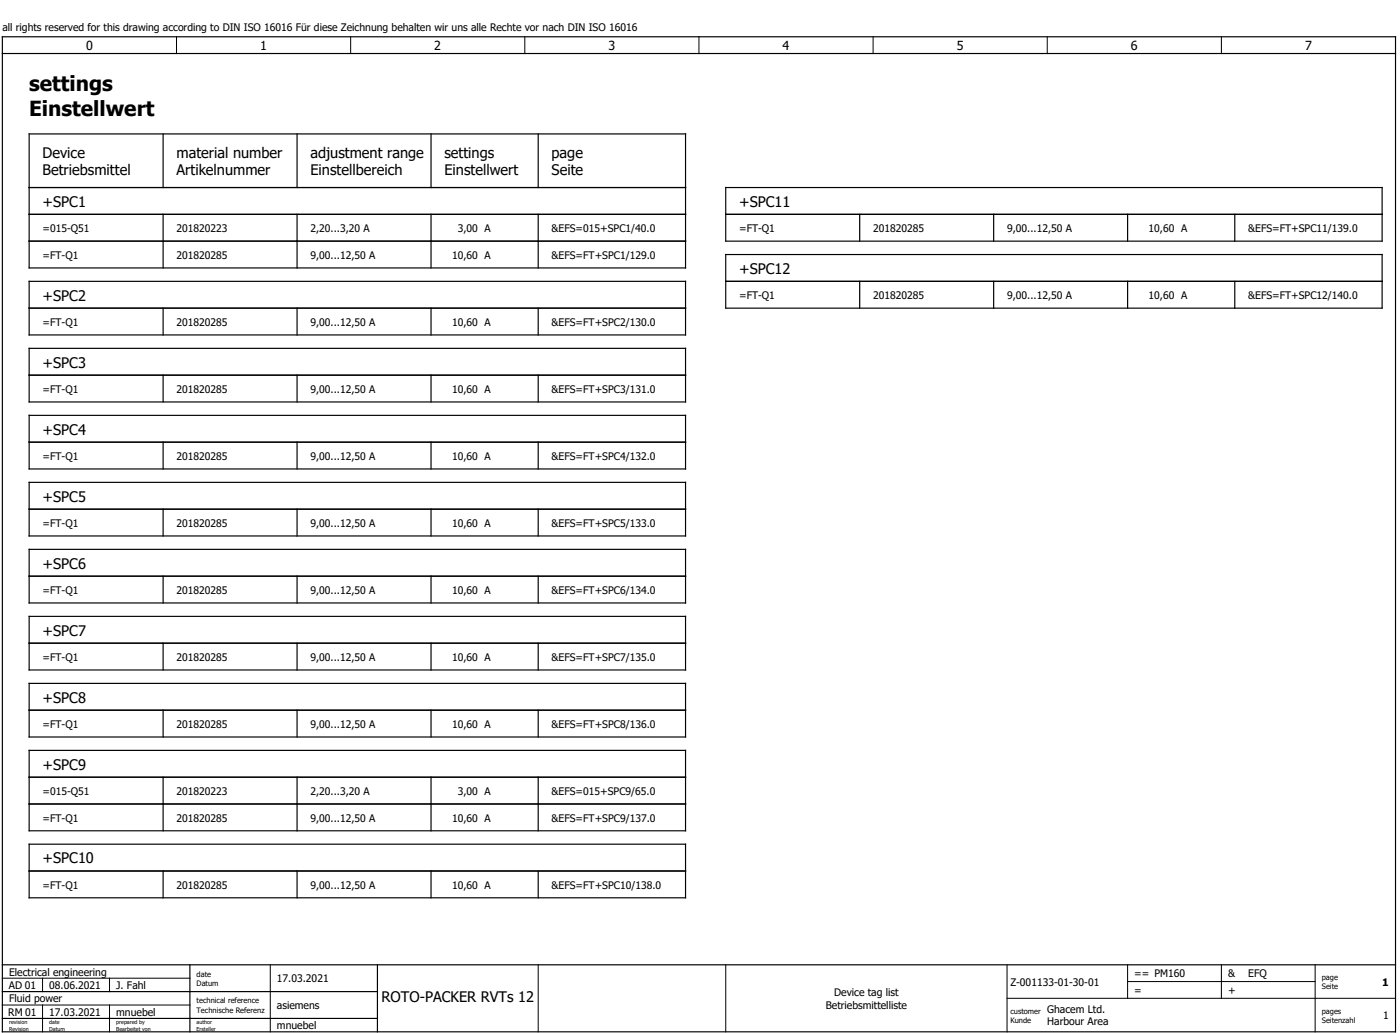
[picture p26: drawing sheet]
<svg xmlns="http://www.w3.org/2000/svg" width="418mm" height="308mm" viewBox="0 0 418 308" stroke-linecap="round" stroke-linejoin="round" font-family="sans-serif">
<defs><g id="words">
<g font-size="6.2">
<text x="8.7" y="27.2">settings</text>
<text x="8.7" y="34.7">Einstellwert</text>
</g>
<g font-size="4.3">
<text x="12.7" y="47.1">Device</text>
<text x="52.7" y="47.1">material number</text>
<text x="92.7" y="47.1">adjustment range</text>
<text x="132.7" y="47.1">settings</text>
<text x="164.7" y="47.1">page</text>
<text x="12.7" y="52.3">Betriebsmittel</text>
<text x="52.7" y="52.3">Artikelnummer</text>
<text x="92.7" y="52.3">Einstellbereich</text>
<text x="132.7" y="52.3">Einstellwert</text>
<text x="164.7" y="52.3">Seite</text>
<text x="12.7" y="61.7">+SPC1</text>
<text x="220.7" y="61.7">+SPC11</text>
<text x="220.7" y="81.7">+SPC12</text>
<text x="12.7" y="89.7">+SPC2</text>
<text x="12.7" y="109.7">+SPC3</text>
<text x="12.7" y="129.7">+SPC4</text>
<text x="12.7" y="149.7">+SPC5</text>
<text x="12.7" y="169.7">+SPC6</text>
<text x="12.7" y="189.7">+SPC7</text>
<text x="12.7" y="209.7">+SPC8</text>
<text x="12.7" y="229.7">+SPC9</text>
<text x="12.7" y="257.7">+SPC10</text>
<text x="113.9" y="299.1">ROTO-PACKER RVTs 12</text>
</g>
<g font-size="3.7">
<text x="25.7" y="15">0</text>
<text x="77.7" y="15">1</text>
<text x="129.7" y="15">2</text>
<text x="181.7" y="15">3</text>
<text x="233.7" y="15">4</text>
<text x="285.7" y="15">5</text>
<text x="337.7" y="15">6</text>
<text x="389.7" y="15">7</text>
</g>
<g font-size="3.1">
<text x=".7" y="9.3">all rights reserved for this drawing according to DIN ISO 16016 Für diese Zeichnung behalten wir uns alle Rechte vor nach DIN ISO 16016</text>
<text x="12.7" y="69.2">=015-Q51</text>
<text x="52.7" y="69.2">201820223</text>
<text x="92.7" y="69.2">2,20...3,20 A</text>
<text x="136.7" y="69.2">3,00 A</text>
<text x="164.7" y="69.2">&amp;EFS=015+SPC1/40.0</text>
<text x="220.7" y="69.2">=FT-Q1</text>
<text x="260.7" y="69.2">201820285</text>
<text x="300.7" y="69.2">9,00...12,50 A</text>
<text x="343" y="69.2">10,60 A</text>
<text x="372.7" y="69.2">&amp;EFS=FT+SPC11/139.0</text>
<text x="12.7" y="77.2">=FT-Q1</text>
<text x="52.7" y="77.2">201820285</text>
<text x="92.7" y="77.2">9,00...12,50 A</text>
<text x="135" y="77.2">10,60 A</text>
<text x="164.7" y="77.2">&amp;EFS=FT+SPC1/129.0</text>
<text x="220.7" y="89.2">=FT-Q1</text>
<text x="260.7" y="89.2">201820285</text>
<text x="300.7" y="89.2">9,00...12,50 A</text>
<text x="343" y="89.2">10,60 A</text>
<text x="372.7" y="89.2">&amp;EFS=FT+SPC12/140.0</text>
<text x="12.7" y="97.2">=FT-Q1</text>
<text x="52.7" y="97.2">201820285</text>
<text x="92.7" y="97.2">9,00...12,50 A</text>
<text x="135" y="97.2">10,60 A</text>
<text x="164.7" y="97.2">&amp;EFS=FT+SPC2/130.0</text>
<text x="12.7" y="117.2">=FT-Q1</text>
<text x="52.7" y="117.2">201820285</text>
<text x="92.7" y="117.2">9,00...12,50 A</text>
<text x="135" y="117.2">10,60 A</text>
<text x="164.7" y="117.2">&amp;EFS=FT+SPC3/131.0</text>
<text x="12.7" y="137.2">=FT-Q1</text>
<text x="52.7" y="137.2">201820285</text>
<text x="92.7" y="137.2">9,00...12,50 A</text>
<text x="135" y="137.2">10,60 A</text>
<text x="164.7" y="137.2">&amp;EFS=FT+SPC4/132.0</text>
<text x="12.7" y="157.2">=FT-Q1</text>
<text x="52.7" y="157.2">201820285</text>
<text x="92.7" y="157.2">9,00...12,50 A</text>
<text x="135" y="157.2">10,60 A</text>
<text x="164.7" y="157.2">&amp;EFS=FT+SPC5/133.0</text>
<text x="12.7" y="177.2">=FT-Q1</text>
<text x="52.7" y="177.2">201820285</text>
<text x="92.7" y="177.2">9,00...12,50 A</text>
<text x="135" y="177.2">10,60 A</text>
<text x="164.7" y="177.2">&amp;EFS=FT+SPC6/134.0</text>
<text x="12.7" y="197.2">=FT-Q1</text>
<text x="52.7" y="197.2">201820285</text>
<text x="92.7" y="197.2">9,00...12,50 A</text>
<text x="135" y="197.2">10,60 A</text>
<text x="164.7" y="197.2">&amp;EFS=FT+SPC7/135.0</text>
<text x="12.7" y="217.2">=FT-Q1</text>
<text x="52.7" y="217.2">201820285</text>
<text x="92.7" y="217.2">9,00...12,50 A</text>
<text x="135" y="217.2">10,60 A</text>
<text x="164.7" y="217.2">&amp;EFS=FT+SPC8/136.0</text>
<text x="12.7" y="237.2">=015-Q51</text>
<text x="52.7" y="237.2">201820223</text>
<text x="92.7" y="237.2">2,20...3,20 A</text>
<text x="136.7" y="237.2">3,00 A</text>
<text x="164.7" y="237.2">&amp;EFS=015+SPC9/65.0</text>
<text x="12.7" y="245.2">=FT-Q1</text>
<text x="52.7" y="245.2">201820285</text>
<text x="92.7" y="245.2">9,00...12,50 A</text>
<text x="135" y="245.2">10,60 A</text>
<text x="164.7" y="245.2">&amp;EFS=FT+SPC9/137.0</text>
<text x="12.7" y="265.2">=FT-Q1</text>
<text x="52.7" y="265.2">201820285</text>
<text x="92.7" y="265.2">9,00...12,50 A</text>
<text x="135" y="265.2">10,60 A</text>
<text x="164.7" y="265.2">&amp;EFS=FT+SPC10/138.0</text>
<text x="2.7" y="291.2">Electrical engineering</text>
<text x="82.7" y="293.2">17.03.2021</text>
<text x="338.7" y="291.7">== PM160</text>
<text x="366.7" y="291.7">&amp;</text>
<text x="372.7" y="291.6">EFQ</text>
<text x="2.6" y="295.2">AD 01</text>
<text x="2.7" y="299.2">Fluid power</text>
<text x="14.7" y="295.2">08.06.2021</text>
<text x="34.7" y="295.2">J. Fahl</text>
<text x="249.1" y="297.3">Device tag list</text>
<text x="301.7" y="294.2">Z-001133-01-30-01</text>
<text x="338.7" y="296.7">=</text>
<text x="366.7" y="296.7">+</text>
<text x="412.7" y="294.2">1</text>
<text x="2.5" y="303.2">RM 01</text>
<text x="14.7" y="303.2">17.03.2021</text>
<text x="34.7" y="303.2">mnuebel</text>
<text x="82.7" y="301.2">asiemens</text>
<text x="246.6" y="301.1">Betriebsmittelliste</text>
<text x="312.7" y="302.3">Ghacem Ltd.</text>
<text x="413" y="304.2">1</text>
<text x="82.7" y="307.2">mnuebel</text>
<text x="312.7" y="306.1">Harbour Area</text>
</g>
<g font-size="2.2">
<text x="58.7" y="291.5">date</text>
<text x="394.7" y="292.5">page</text>
<text x="58.7" y="299.5">technical reference</text>
<text x="58.7" y="294.2">Datum</text>
<text x="394.7" y="295.2">Seite</text>
<text x="58.7" y="302.2">Technische Referenz</text>
<text x="301.7" y="302.5">customer</text>
<text x="301.7" y="305.2">Kunde</text>
<text x="394.7" y="302.5">pages</text>
<text x="394.7" y="305.2">Seitenzahl</text>
</g>
<g font-size="1.6">
<text x="2.7" y="305.6">revision</text>
<text x="14.7" y="305.6">date</text>
<text x="34.7" y="305.6">prepared by</text>
<text x="58.7" y="305.6">author</text>
<text x="2.7" y="307.6">Revision</text>
<text x="14.7" y="307.6">Datum</text>
<text x="34.7" y="307.6">Bearbeitet von</text>
<text x="58.7" y="307.6">Ersteller</text>
</g>
</g></defs>
<g fill="none" stroke="#000" stroke-width=".3">
<path d="M52.7 11v5M104.7 11v5M156.7 11v5M208.7 11v5M260.7 11v5M312.7 11v5M364.7 11v5M.7 300h56M.7 292h56M12.7 292v4M12.7 300v8M32.7 292v4"/>
<path d="M32.7 300v8M80.7 288v20M160.7 288v20M216.7 288v20M300.7 298h116M300.7 288v20M336.7 293h56M336.7 288v10M364.7 288v10M392.7 288v20"/>
</g>
<g fill="none" stroke="#000" stroke-width=".35">
<path d="M.7 16h416M.7 11h416v297h-416zM8.7 40h196v40h-196zM48.7 40v16M88.7 40v16M128.7 40v16M160.7 40v16M8.7 56h196M216.7 56h196v16h-196zM8.7 64h196M8.7 72h196M48.7 64v16"/>
<path d="M88.7 64v16M128.7 64v16M160.7 64v16M216.7 64h196M216.7 76h196v16h-196zM256.7 64v8M296.7 64v8M336.7 64v8M368.7 64v8M8.7 84h196v16h-196zM8.7 92h196M48.7 92v8"/>
<path d="M88.7 92v8M128.7 92v8M160.7 92v8M216.7 84h196M256.7 84v8M296.7 84v8M336.7 84v8M368.7 84v8M8.7 104h196v16h-196zM8.7 112h196M48.7 112v8M88.7 112v8"/>
<path d="M128.7 112v8M160.7 112v8M8.7 124h196v16h-196zM8.7 132h196M48.7 132v8M88.7 132v8M128.7 132v8M160.7 132v8M8.7 144h196v16h-196zM8.7 152h196M48.7 152v8M88.7 152v8"/>
<path d="M128.7 152v8M160.7 152v8M8.7 164h196v16h-196zM8.7 172h196M48.7 172v8M88.7 172v8M128.7 172v8M160.7 172v8M8.7 184h196v16h-196zM8.7 192h196M48.7 192v8M88.7 192v8"/>
<path d="M128.7 192v8M160.7 192v8M8.7 204h196v16h-196zM8.7 212h196M48.7 212v8M88.7 212v8M128.7 212v8M160.7 212v8M8.7 224h196v24h-196zM8.7 232h196M8.7 240h196M48.7 232v16"/>
<path d="M88.7 232v16M128.7 232v16M160.7 232v16M8.7 252h196v16h-196zM8.7 260h196M48.7 260v8M88.7 260v8M128.7 260v8M160.7 260v8M.7 288h416M.7 296h112M56.7 288v20"/>
<path d="M112.7 288v20M.7 304h112"/>
</g>
<use href="#words"/>
</svg>
